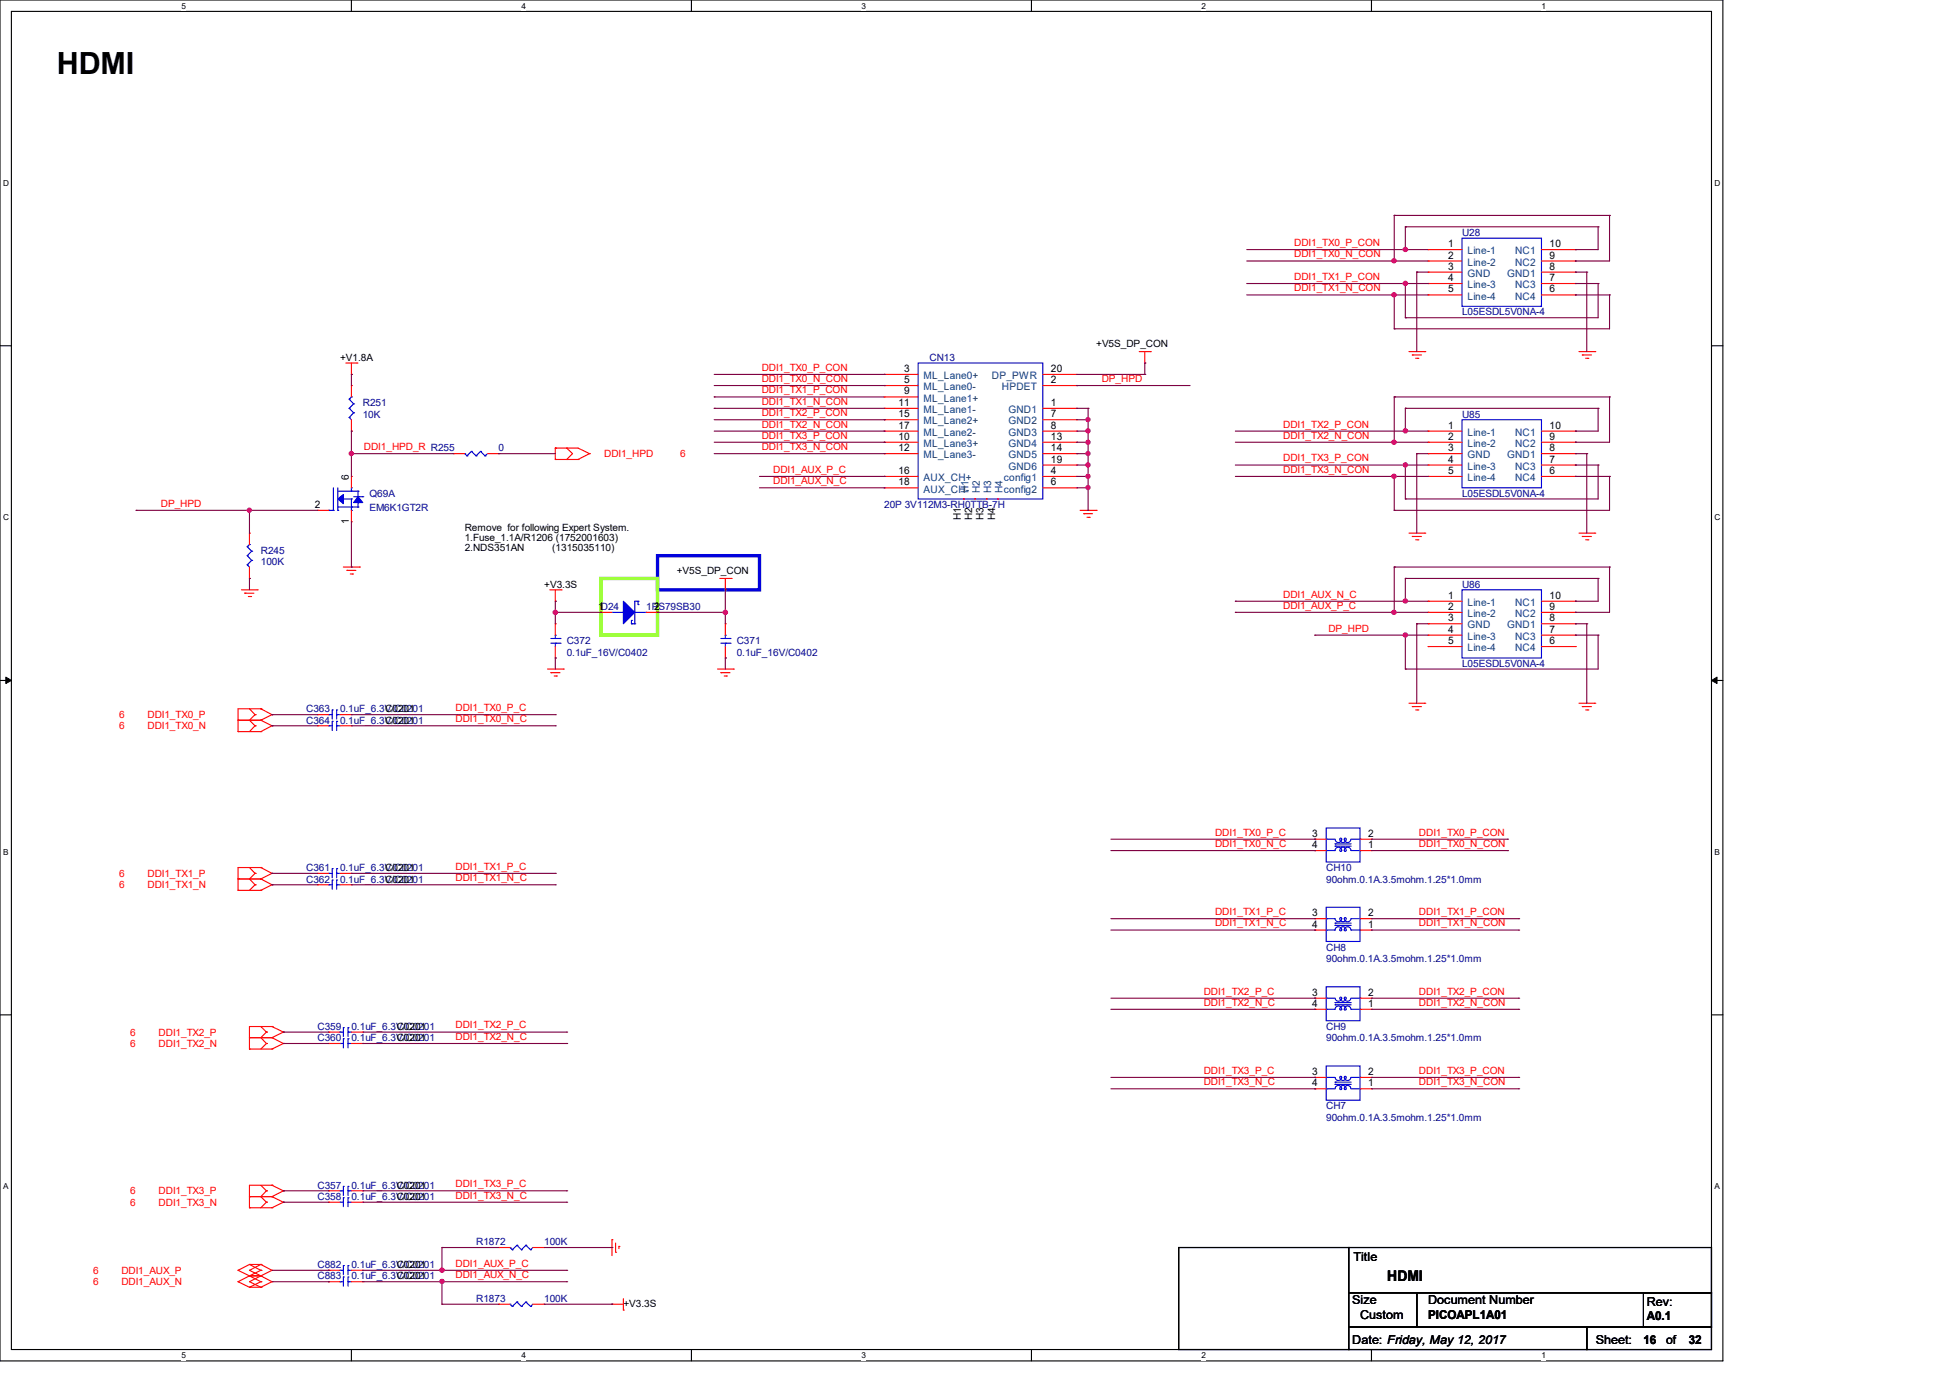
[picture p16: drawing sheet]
<svg xmlns="http://www.w3.org/2000/svg" width="297mm" height="210mm" viewBox="0 0 297 210" stroke-linecap="round" stroke-linejoin="round" font-family="sans-serif">
<defs><g id="words">
<text font-size="4.7" x="8.6" y="11.2">HDMI</text>
<text font-size="2.2" x="211.4" y="195">HDMI</text>
<g font-size="1.9">
<text x="206.2" y="192">Title</text>
<text x="206.1" y="198.6">Size</text>
<text x="207.3" y="200.8">Custom</text>
<text x="217.6" y="200.8">PICOAPL1A01</text>
<text x="217.6" y="198.6">Document Number</text>
<text x="250.9" y="201">A0.1</text>
<text x="251" y="199">Rev:</text>
<text x="206.1" y="204.6">Date: Friday, May 12, 2017</text>
<text x="243.2" y="204.6">Sheet:</text>
<text x="250.4" y="204.6">16</text>
<text x="253.9" y="204.6">of</text>
<text x="257.3" y="204.6">32</text>
</g>
<g font-size="1.6">
<text x="220.7" y="37.6">1</text>
<text x="220.7" y="39.4">2</text>
<text x="220.7" y="41.1">3</text>
<text x="236.1" y="39.4">9</text>
<text x="236.1" y="37.6">10</text>
<text x="236.1" y="41.1">8</text>
<text x="220.7" y="42.8">4</text>
<text x="220.7" y="44.5">5</text>
<text x="236.1" y="42.8">7</text>
<text x="236.1" y="44.5">6</text>
<text x="137.8" y="56.6">3</text>
<text x="137.8" y="58.3">5</text>
<text x="160.1" y="58.3">2</text>
<text x="160.1" y="56.6">20</text>
<text x="136.9" y="63.5">15</text>
<text x="136.9" y="65.3">17</text>
<text x="136.9" y="61.8">11</text>
<text x="137.8" y="60.1">9</text>
<text x="160.1" y="61.8">1</text>
<text x="160.1" y="63.5">7</text>
<text x="160.1" y="65.3">8</text>
<text x="220.7" y="65.3">1</text>
<text x="236.1" y="65.3">10</text>
<text x="136.9" y="67">10</text>
<text x="136.9" y="68.7">12</text>
<text x="160.1" y="67">13</text>
<text x="160.1" y="68.7">14</text>
<text x="160.1" y="70.4">19</text>
<text x="220.7" y="67">2</text>
<text x="220.7" y="68.7">3</text>
<text x="220.7" y="70.4">4</text>
<text x="236.1" y="67">9</text>
<text x="236.1" y="70.4">7</text>
<text x="236.1" y="68.7">8</text>
<text x="48" y="77.3">2</text>
<text x="53.2" y="73.1" transform="rotate(-90 53.2 73.1)">6</text>
<text x="136.9" y="72.2">16</text>
<text x="136.9" y="73.9">18</text>
<text x="160.1" y="72.2">4</text>
<text x="160.1" y="73.9">6</text>
<text x="220.7" y="72.2">5</text>
<text x="236.1" y="72.2">6</text>
<text x="53.2" y="79.8" transform="rotate(-90 53.2 79.8)">1</text>
<text x="146.4" y="79.2" transform="rotate(-90 146.4 79.2)">H1</text>
<text x="148.2" y="79.2" transform="rotate(-90 148.2 79.2)">H2</text>
<text x="149.9" y="79.2" transform="rotate(-90 149.9 79.2)">H3</text>
<text x="151.6" y="79.2" transform="rotate(-90 151.6 79.2)">H4</text>
<text x="91.1" y="92.9">1D24</text>
<text x="99.7" y="92.9">2</text>
<text x="220.7" y="91.2">1</text>
<text x="220.7" y="92.9">2</text>
<text x="220.7" y="94.6">3</text>
<text x="236.1" y="92.9">9</text>
<text x="236.1" y="91.2">10</text>
<text x="236.1" y="94.6">8</text>
<text x="220.7" y="96.3">4</text>
<text x="220.7" y="98.1">5</text>
<text x="236.1" y="96.3">7</text>
<text x="236.1" y="98.1">6</text>
<text x="200" y="129.2">4</text>
<text x="200" y="127.4">3</text>
<text x="208.5" y="127.4">2</text>
<text x="208.5" y="129.2">1</text>
<text x="200" y="141.3">4</text>
<text x="200" y="139.5">3</text>
<text x="208.5" y="139.5">2</text>
<text x="208.5" y="141.3">1</text>
<text x="200" y="153.3">4</text>
<text x="200" y="151.6">3</text>
<text x="208.5" y="151.6">2</text>
<text x="208.5" y="153.3">1</text>
<text x="200" y="165.4">4</text>
<text x="200" y="163.7">3</text>
<text x="208.5" y="163.7">2</text>
<text x="208.5" y="165.4">1</text>
</g>
<g font-size="1.6" fill="#004080">
<text x="223.6" y="38.7">Line-1</text>
<text x="223.6" y="40.5">Line-2</text>
<text x="230.9" y="40.5">NC2</text>
<text x="230.9" y="38.7">NC1</text>
<text x="223.6" y="42.2">GND</text>
<text x="223.6" y="43.9">Line-3</text>
<text x="223.6" y="45.6">Line-4</text>
<text x="229.7" y="42.2">GND1</text>
<text x="230.9" y="43.9">NC3</text>
<text x="230.9" y="45.6">NC4</text>
<text x="140.8" y="57.7">ML_Lane0+</text>
<text x="140.8" y="59.4">ML_Lane0-</text>
<text x="151.2" y="57.7">DP_PWR</text>
<text x="152.7" y="59.4">HPDET</text>
<text x="140.8" y="64.6">ML_Lane2+</text>
<text x="140.8" y="61.2">ML_Lane1+</text>
<text x="140.8" y="62.9">ML_Lane1-</text>
<text x="153.7" y="62.9">GND1</text>
<text x="153.7" y="64.6">GND2</text>
<text x="140.8" y="66.4">ML_Lane2-</text>
<text x="140.8" y="68.1">ML_Lane3+</text>
<text x="140.8" y="69.8">ML_Lane3-</text>
<text x="153.7" y="66.4">GND3</text>
<text x="153.7" y="68.1">GND4</text>
<text x="153.7" y="69.8">GND5</text>
<text x="153.7" y="71.5">GND6</text>
<text x="223.6" y="66.4">Line-1</text>
<text x="223.6" y="68.1">Line-2</text>
<text x="223.6" y="69.8">GND</text>
<text x="223.6" y="71.5">Line-3</text>
<text x="229.7" y="69.8">GND1</text>
<text x="230.9" y="68.1">NC2</text>
<text x="230.9" y="71.5">NC3</text>
<text x="230.9" y="66.4">NC1</text>
<text x="140.8" y="73.3">AUX_CH+</text>
<text x="140.8" y="75">AUX_CH-</text>
<text x="147.6" y="75.1" transform="rotate(-90 147.6 75.1)">H1</text>
<text x="149.3" y="75.1" transform="rotate(-90 149.3 75.1)">H2</text>
<text x="151" y="75.1" transform="rotate(-90 151 75.1)">H3</text>
<text x="152.8" y="75.1" transform="rotate(-90 152.8 75.1)">H4</text>
<text x="153" y="73.3">config1</text>
<text x="153" y="75">config2</text>
<text x="223.6" y="73.3">Line-4</text>
<text x="230.9" y="73.3">NC4</text>
<text x="223.6" y="92.3">Line-1</text>
<text x="223.6" y="94">Line-2</text>
<text x="223.6" y="95.7">GND</text>
<text x="229.7" y="95.7">GND1</text>
<text x="230.9" y="94">NC2</text>
<text x="230.9" y="92.3">NC1</text>
<text x="223.6" y="97.4">Line-3</text>
<text x="223.6" y="99.2">Line-4</text>
<text x="230.9" y="97.4">NC3</text>
<text x="230.9" y="99.2">NC4</text>
</g>
<g font-size="1.5" fill="#000080">
<text x="222.8" y="35.9">U28</text>
<text x="222.8" y="48">L05ESDL5V0NA-4</text>
<text x="141.6" y="54.9">CN13</text>
<text x="55.3" y="61.8">R251</text>
<text x="55.3" y="63.6">10K</text>
<text x="222.8" y="63.6">U85</text>
<text x="76" y="68.7">0</text>
<text x="56.3" y="75.7">Q69A</text>
<text x="56.3" y="77.8">EM6K1GT2R</text>
<text x="134.7" y="77.4">20P 3V112M3-RH0TTB-7H</text>
<text x="222.8" y="75.7">L05ESDL5V0NA-4</text>
<text x="39.8" y="84.3">R245</text>
<text x="39.8" y="86">100K</text>
<text x="222.8" y="89.5">U86</text>
<text x="98.5" y="93">1PS79SB30</text>
<text x="86.4" y="98.1">C372</text>
<text x="86.4" y="99.9">0.1uF_16V/C0402</text>
<text x="112.3" y="98.1">C371</text>
<text x="112.3" y="99.9">0.1uF_16V/C0402</text>
<text x="222.8" y="101.6">L05ESDL5V0NA-4</text>
<text x="46.7" y="108.5">C363</text>
<text x="46.7" y="110.2">C364</text>
<text x="51.8" y="108.5">0.1uF_6.3V/C0201</text>
<text x="51.8" y="110.2">0.1uF_6.3V/C0201</text>
<text x="46.7" y="132.7">C361</text>
<text x="46.7" y="134.4">C362</text>
<text x="51.8" y="132.7">0.1uF_6.3V/C0201</text>
<text x="51.8" y="134.4">0.1uF_6.3V/C0201</text>
<text x="202.1" y="132.7">CH10</text>
<text x="202.1" y="134.4">90ohm.0.1A.3.5mohm.1.25*1.0mm</text>
<text x="202.1" y="144.8">CH8</text>
<text x="202.1" y="146.5">90ohm.0.1A.3.5mohm.1.25*1.0mm</text>
<text x="48.4" y="158.6">C360</text>
<text x="48.4" y="156.8">C359</text>
<text x="53.6" y="158.6">0.1uF_6.3V/C0201</text>
<text x="53.6" y="156.8">0.1uF_6.3V/C0201</text>
<text x="202.1" y="156.8">CH9</text>
<text x="202.1" y="158.6">90ohm.0.1A.3.5mohm.1.25*1.0mm</text>
<text x="202.1" y="169">CH7</text>
<text x="202.1" y="170.7">90ohm.0.1A.3.5mohm.1.25*1.0mm</text>
<text x="48.4" y="181">C357</text>
<text x="48.4" y="182.8">C358</text>
<text x="53.6" y="181">0.1uF_6.3V/C0201</text>
<text x="53.6" y="182.8">0.1uF_6.3V/C0201</text>
<text x="72.6" y="189.7">R1872</text>
<text x="82.9" y="189.7">100K</text>
<text x="48.4" y="193.1">C882</text>
<text x="48.4" y="194.9">C883</text>
<text x="53.6" y="193.1">0.1uF_6.3V/C0201</text>
<text x="53.6" y="194.9">0.1uF_6.3V/C0201</text>
<text x="72.6" y="198.3">R1873</text>
<text x="82.9" y="198.3">100K</text>
</g>
<g font-size="1.5" fill="#f00">
<text x="197.2" y="39.2">DDI1_TX0_N_CON</text>
<text x="197.2" y="37.5">DDI1_TX0_P_CON</text>
<text x="197.2" y="44.4">DDI1_TX1_N_CON</text>
<text x="197.2" y="42.6">DDI1_TX1_P_CON</text>
<text x="116.1" y="58.2">DDI1_TX0_N_CON</text>
<text x="116.1" y="56.5">DDI1_TX0_P_CON</text>
<text x="116.1" y="59.9">DDI1_TX1_P_CON</text>
<text x="167.9" y="58.2">DP_HPD</text>
<text x="116.1" y="61.6">DDI1_TX1_N_CON</text>
<text x="116.1" y="65.1">DDI1_TX2_N_CON</text>
<text x="116.1" y="63.4">DDI1_TX2_P_CON</text>
<text x="195.5" y="65.1">DDI1_TX2_P_CON</text>
<text x="55.5" y="68.5">DDI1_HPD_R R255</text>
<text x="92.1" y="69.6">DDI1_HPD</text>
<text x="103.6" y="69.6">6</text>
<text x="116.1" y="68.5">DDI1_TX3_N_CON</text>
<text x="116.1" y="66.8">DDI1_TX3_P_CON</text>
<text x="195.5" y="66.8">DDI1_TX2_N_CON</text>
<text x="195.5" y="70.3">DDI1_TX3_P_CON</text>
<text x="24.5" y="77.2">DP_HPD</text>
<text x="117.8" y="72">DDI1_AUX_P_C</text>
<text x="117.8" y="73.7">DDI1_AUX_N_C</text>
<text x="195.5" y="72">DDI1_TX3_N_CON</text>
<text x="195.5" y="92.7">DDI1_AUX_P_C</text>
<text x="195.5" y="91">DDI1_AUX_N_C</text>
<text x="202.4" y="96.2">DP_HPD</text>
<text x="18.2" y="111.1">6</text>
<text x="18.2" y="109.3">6</text>
<text x="22.5" y="111.1">DDI1_TX0_N</text>
<text x="22.5" y="109.3">DDI1_TX0_P</text>
<text x="69.4" y="110">DDI1_TX0_N_C</text>
<text x="69.4" y="108.3">DDI1_TX0_P_C</text>
<text x="185.2" y="129">DDI1_TX0_N_C</text>
<text x="185.2" y="127.3">DDI1_TX0_P_C</text>
<text x="216.2" y="129">DDI1_TX0_N_CON</text>
<text x="216.2" y="127.3">DDI1_TX0_P_CON</text>
<text x="18.2" y="135.3">6</text>
<text x="18.2" y="133.5">6</text>
<text x="22.5" y="135.3">DDI1_TX1_N</text>
<text x="22.5" y="133.5">DDI1_TX1_P</text>
<text x="69.4" y="134.2">DDI1_TX1_N_C</text>
<text x="69.4" y="132.5">DDI1_TX1_P_C</text>
<text x="185.2" y="141.1">DDI1_TX1_N_C</text>
<text x="185.2" y="139.4">DDI1_TX1_P_C</text>
<text x="216.2" y="141.1">DDI1_TX1_N_CON</text>
<text x="216.2" y="139.4">DDI1_TX1_P_CON</text>
<text x="183.4" y="153.2">DDI1_TX2_N_C</text>
<text x="183.4" y="151.5">DDI1_TX2_P_C</text>
<text x="216.2" y="153.2">DDI1_TX2_N_CON</text>
<text x="216.2" y="151.5">DDI1_TX2_P_CON</text>
<text x="19.9" y="159.4">6</text>
<text x="19.9" y="157.7">6</text>
<text x="24.2" y="159.4">DDI1_TX2_N</text>
<text x="24.2" y="157.7">DDI1_TX2_P</text>
<text x="69.4" y="158.4">DDI1_TX2_N_C</text>
<text x="69.4" y="156.6">DDI1_TX2_P_C</text>
<text x="183.4" y="165.3">DDI1_TX3_N_C</text>
<text x="183.4" y="163.5">DDI1_TX3_P_C</text>
<text x="216.2" y="165.3">DDI1_TX3_N_CON</text>
<text x="216.2" y="163.5">DDI1_TX3_P_CON</text>
<text x="19.9" y="183.6">6</text>
<text x="19.9" y="181.9">6</text>
<text x="24.2" y="183.6">DDI1_TX3_N</text>
<text x="24.2" y="181.9">DDI1_TX3_P</text>
<text x="69.4" y="182.5">DDI1_TX3_N_C</text>
<text x="69.4" y="180.8">DDI1_TX3_P_C</text>
<text x="14.2" y="194">6</text>
<text x="14.2" y="195.7">6</text>
<text x="18.5" y="194">DDI1_AUX_P</text>
<text x="18.5" y="195.7">DDI1_AUX_N</text>
<text x="69.4" y="192.9">DDI1_AUX_P_C</text>
<text x="69.4" y="194.6">DDI1_AUX_N_C</text>
</g>
<g font-size="1.5">
<text x="167" y="52.9">+V5S_DP_CON</text>
<text x="51.8" y="54.9">+V1.8A</text>
<text x="70.8" y="80.9">Remove for following Expert System.</text>
<text x="70.8" y="82.4">1.Fuse_1.1A/R1206 (1752001603)</text>
<text x="70.8" y="84">2.NDS351AN</text>
<text x="84.2" y="84">(1315035110)</text>
<text x="82.9" y="89.5">+V3.3S</text>
<text x="103.1" y="87.4">+V5S_DP_CON</text>
<text x="58.7" y="108.5">C0201</text>
<text x="58.7" y="110.2">C0201</text>
<text x="58.7" y="132.7">C0201</text>
<text x="58.7" y="134.4">C0201</text>
<text x="60.5" y="158.6">C0201</text>
<text x="60.5" y="156.8">C0201</text>
<text x="60.5" y="181">C0201</text>
<text x="60.5" y="182.8">C0201</text>
<text x="60.5" y="193.1">C0201</text>
<text x="60.5" y="194.9">C0201</text>
<text x="95" y="199">+V3.3S</text>
</g>
<g font-size="1.3">
<text x="27.6" y="1.4">5</text>
<text x="79.5" y="1.4">4</text>
<text x="131.3" y="1.4">3</text>
<text x="183.1" y="1.4">2</text>
<text x="234.9" y="1.4">1</text>
<text x=".5" y="28.3">D</text>
<text x="261.3" y="28.3">D</text>
<text x=".5" y="79.2">C</text>
<text x="261.3" y="79.2">C</text>
<text x=".5" y="130.2">B</text>
<text x="261.3" y="130.2">B</text>
<text x=".5" y="181.1">A</text>
<text x="261.3" y="181.1">A</text>
<text x="27.6" y="206.9">5</text>
<text x="79.5" y="206.9">4</text>
<text x="131.3" y="206.9">3</text>
<text x="183.1" y="206.9">2</text>
<text x="234.9" y="206.9">1</text>
</g>
</g></defs>
<path d="M0 0h262.6v207.3h-262.6zM1.7 1.7h259.1v203.8h-259.1z" fill="none" stroke="#000" stroke-width=".17"/>
<g fill="#fff">
<path d="M27.6 .2h.7v1.4h-.7z"/>
<path d="M27.6 205.7h.7v1.4h-.7z"/>
</g>
<path d="M53.6 0v1.7M53.6 205.5v1.8" fill="none" stroke="#000" stroke-width=".17"/>
<g fill="#fff">
<path d="M79.5 .2h.6v1.4h-.6z"/>
<path d="M79.5 205.7h.6v1.4h-.6z"/>
</g>
<path d="M105.4 0v1.7M105.4 205.5v1.8" fill="none" stroke="#000" stroke-width=".17"/>
<g fill="#fff">
<path d="M131.3 .2h.7v1.4h-.7z"/>
<path d="M131.3 205.7h.7v1.4h-.7z"/>
</g>
<path d="M157.2 0v1.7M157.2 205.5v1.8" fill="none" stroke="#000" stroke-width=".17"/>
<g fill="#fff">
<path d="M183.1 .2h.7v1.4h-.7z"/>
<path d="M183.1 205.7h.7v1.4h-.7z"/>
</g>
<path d="M209 0v1.7M209 205.5v1.8" fill="none" stroke="#000" stroke-width=".17"/>
<g fill="#fff">
<path d="M234.9 .2h.7v1.4h-.7z"/>
<path d="M234.9 205.7h.7v1.4h-.7z"/>
<path d="M.5 27.2h.9v1.4h-.9z"/>
<path d="M261.3 27.2h.9v1.4h-.9z"/>
<path d="M.5 78.1h.9v1.4h-.9z"/>
<path d="M261.3 78.1h.9v1.4h-.9z"/>
</g>
<path d="M0 52.7h1.7M260.8 52.7h1.8" fill="none" stroke="#000" stroke-width=".17"/>
<g fill="#fff">
<path d="M.5 129.1h.8v1.4h-.8z"/>
<path d="M261.3 129.1h.8v1.4h-.8z"/>
</g>
<path d="M0 103.6h1.7M260.8 103.6h1.8" fill="none" stroke="#000" stroke-width=".17"/>
<path d="M.9 103.1l.8 .5-.8 .5zM260.8 103.6l.9-.5v1z" fill="#000" stroke="#000" stroke-width=".15"/>
<g fill="#fff">
<path d="M.5 180h.8v1.4h-.8z"/>
<path d="M261.3 180h.8v1.4h-.8z"/>
</g>
<path d="M0 154.6h1.7M260.8 154.6h1.8M179.6 190h25.9v15.5h-25.9zM205.5 196.9h10.4v5.2h-10.4zM205.5 190h55.3v6.9h-55.3zM215.9 196.9h44.9v5.2h-44.9zM250.4 196.9h10.4v5.2h-10.4zM205.5 202.1h36.3v3.4h-36.3zM241.8 202.1h19v3.4h-19z" fill="none" stroke="#000" stroke-width=".17"/>
<path d="M100.2 84.6h15.5v5.2h-15.5z" fill="none" stroke="#00f" stroke-width=".51"/>
<path d="M91.6 88.1h8.6v8.6h-8.6z" fill="none" stroke="#80ff00" stroke-width=".51"/>
<g fill="none" stroke="#f00" stroke-width=".17">
<path d="M217.6 38h.1M217.6 39.8h.1M217.6 38h5.2M217.6 39.8h5.2M234.9 38h5.2M234.9 39.8h5.2M240.1 39.8h.1M240.1 38h.1M52.7 55.3h1.7M53.6 57h.1M53.6 58.7h.1M53.6 55.3v1.7"/>
<path d="M53.6 58.7v1.8M54.4 55.3h.1M134.7 57h.1M134.7 58.7h.1M134.7 57h5.2M134.7 58.7h5.2M158.9 57h5.2M158.9 58.7h5.2M164.1 58.7h.1M164.1 57h.1M173.6 53.6h1.7M174.5 55.3h.1"/>
<path d="M174.5 53.6v1.7M175.3 53.6h.1M214.7 53.6h2.4M215.2 54.1h.1M215.2 54.1h1.4M215.7 54.6h.4M216.1 54.6h.1M217.1 53.6h.1M217.6 41.4h.1M217.6 43.2h.1M217.6 44.9h.1M217.6 41.4h5.2"/>
<path d="M217.6 43.2h5.2M217.6 44.9h5.2M234.9 41.4h5.2M234.9 43.2h5.2M234.9 44.9h5.2M240.1 43.2h.1M240.1 44.9h.1M240.1 41.4h.1M240.6 53.6h2.4M241.1 54.1h.1M241.1 54.1h1.4M241.6 54.6h.4"/>
<path d="M242 54.6h.1M243 53.6h.1M48.4 77.7h.1M48.4 77.7h1.7M53.6 72.6h.1M53.6 79.5h.1M53.6 65.7h.1M53.6 63.9v1.8M53.6 72.6v1.7M53.6 77.7v1.8M69.1 69.1h.1M69.1 69.1h1.7"/>
<path d="M74.3 69.1h1.7M76 69.1h.1M84.6 68.2h.1M84.6 70h.1M84.6 68.2v1.8M84.6 68.2h3.5l1.7 .9M84.6 70h3.5M86.4 68.2h.1M86.4 70h.1M86.4 68.2l.8 .9-.8 .9M88.1 70h.1M89.8 69.1h.1"/>
<path d="M89.8 69.1l-1.7 .9M134.7 63.9h.1M134.7 65.7h.1M134.7 72.6h.1M134.7 74.3h.1M134.7 60.5h.1M134.7 62.2h.1M134.7 67.4h.1M134.7 69.1h.1M134.7 65.7h5.2M134.7 67.4h5.2M134.7 69.1h5.2"/>
<path d="M134.7 72.6h5.2M134.7 63.9h5.2M134.7 74.3h5.2M134.7 60.5h5.2M134.7 62.2h5.2M146.8 76h.1M148.5 76h.1M150.3 76h.1M152 76h.1M158.9 65.7h5.2M158.9 67.4h5.2M158.9 69.1h5.2"/>
<path d="M158.9 70.8h5.2M158.9 72.6h5.2M158.9 63.9h5.2M158.9 74.3h5.2M158.9 62.2h5.2M164.1 62.2h.1M164.1 63.9h.1M164.1 65.7h.1M164.1 67.4h.1M164.1 69.1h.1M164.1 70.8h.1M164.1 72.6h.1"/>
<path d="M164.1 74.3h.1M164.6 77.7h2.4M165.1 78.2h.1M165.1 78.2h1.4M165.7 78.8h.3M166 78.8h.1M167 77.7h.1M217.6 65.7h.1M217.6 67.4h.1M217.6 69.1h.1M217.6 70.8h.1M217.6 72.6h.1"/>
<path d="M217.6 65.7h5.2M217.6 67.4h5.2M217.6 69.1h5.2M217.6 70.8h5.2M217.6 72.6h5.2M234.9 65.7h5.2M234.9 67.4h5.2M234.9 69.1h5.2M234.9 70.8h5.2M234.9 72.6h5.2M240.1 67.4h.1M240.1 70.8h.1"/>
<path d="M240.1 72.6h.1M240.1 65.7h.1M240.1 69.1h.1M36.8 89.8h2.4M37.3 90.3h.1M37.3 90.3h1.4M37.8 90.8h.4M38 88.1h.1M38 81.2h.1M38 81.2v1.7M38 86.4v1.7M38.2 90.8h.1"/>
<path d="M39.2 89.8h.1M52.3 86.4h2.5M52.9 86.9h.1M52.9 86.9h1.3M53.4 87.4h.3M53.7 87.4h.1M54.8 86.4h.1M83.8 89.8h1.7M84.6 91.6h.1M84.6 95h.1M84.6 89.8v1.8M84.6 95v1.7"/>
<path d="M84.6 98.5v1.7M85.5 89.8h.1M91.6 93.3h.1M91.6 93.3h1.7M98.5 93.3h1.7M100.2 93.3h.1M109.7 88.1h1.7M110.5 89.8h.1M110.5 95h.1M110.5 88.1v1.7M110.5 95v1.7M110.5 98.5v1.7"/>
<path d="M111.4 88.1h.1M214.7 81.2h2.4M215.2 81.7h.1M215.2 81.7h1.4M215.7 82.2h.4M216.1 82.2h.1M217.1 81.2h.1M217.6 91.6h.1M217.6 93.3h.1M217.6 95h.1M217.6 96.7h.1M217.6 98.5h.1"/>
<path d="M217.6 91.6h5.2M217.6 93.3h5.2M217.6 95h5.2M217.6 96.7h5.2M217.6 98.5h5.2M234.9 91.6h5.2M234.9 93.3h5.2M234.9 95h5.2M234.9 96.7h5.2M234.9 98.5h5.2M240.1 93.3h.1M240.1 96.7h.1"/>
<path d="M240.1 98.5h.1M240.1 91.6h.1M240.1 95h.1M240.6 81.2h2.4M241.1 81.7h.1M241.1 81.7h1.4M241.6 82.2h.4M242 82.2h.1M243 81.2h.1M36.3 111.4h.1M36.3 109.7h.1M36.3 109.7h3.5"/>
<path d="M36.3 111.4h3.5M38 107.9l.9 .9M38.9 110.5h.1M38.9 108.8h.1M38.9 110.5l-.9 .9M38.9 108.8l-.9 .9 .9 .8M39.8 109.7h.1M39.8 111.4h.1M39.8 107.9h.1M39.8 109.7l1.6 .8M39.8 107.9h-3.5v3.5M39.8 107.9l1.6 .9"/>
<path d="M41.4 110.5h.1M41.4 108.8h.1M41.4 110.5l-1.6 .9M41.4 108.8l-1.6 .9M48.4 108.8h.1M48.4 110.5h.1M48.4 108.8h1.7M48.4 110.5h1.7M51.8 108.8h1.8M51.8 110.5h1.8M53.6 108.8h.1M53.6 110.5h.1"/>
<path d="M83.4 101.9h2.5M83.9 102.4h.1M83.9 102.4h1.4M84.5 103h.3M84.6 100.2h.1M84.8 103h.1M85.9 101.9h.1M109.3 101.9h2.5M109.9 102.4h.1M109.9 102.4h1.4M110.4 103h.3M110.5 100.2h.1"/>
<path d="M110.7 103h.1M111.8 101.9h.1M214.7 107.1h2.4M215.2 107.6h.1M215.2 107.6h1.4M215.7 108.1h.4M216.1 108.1h.1M217.1 107.1h.1M240.6 107.1h2.4M241.1 107.6h.1M241.1 107.6h1.4M241.6 108.1h.4"/>
<path d="M242 108.1h.1M243 107.1h.1M36.3 135.6h.1M36.3 133.9h.1M36.3 133.9h3.5M36.3 135.6h3.5M38 132.1l.9 .9M38.9 134.7h.1M38.9 133h.1M38.9 134.7l-.9 .9M38.9 133l-.9 .9 .9 .8M39.8 133.9h.1"/>
<path d="M39.8 135.6h.1M39.8 132.1h.1M39.8 132.1h-3.5v3.5M39.8 133.9l1.6 .8M39.8 132.1l1.6 .9M41.4 134.7h.1M41.4 133h.1M41.4 134.7l-1.6 .9M41.4 133l-1.6 .9M48.4 133h.1M48.4 134.7h.1M48.4 133h1.7"/>
<path d="M48.4 134.7h1.7M51.8 133h1.8M51.8 134.7h1.8M53.6 133h.1M53.6 134.7h.1M200.4 139.9h.1M200.4 129.5h.1M200.4 127.8h.1M200.4 139.9h1.7M200.4 127.8h1.7M200.4 129.5h1.7M207.3 139.9h1.7"/>
<path d="M207.3 127.8h1.7M207.3 129.5h1.7M209 139.9h.1M209 127.8h.1M209 129.5h.1M38 159.8h.1M38 158h.1M38 158h3.4M38 159.8h3.4M39.8 156.3l.8 .9M40.6 158.9h.1M40.6 157.2h.1"/>
<path d="M40.6 158.9l-.8 .9M40.6 157.2l-.8 .8 .8 .9M41.4 158h.1M41.4 159.8h.1M41.4 156.3h.1M41.4 156.3h-3.4v3.5M41.4 158l1.8 .9M41.4 156.3l1.8 .9M43.2 158.9h.1M43.2 157.2h.1M43.2 158.9l-1.8 .9M43.2 157.2l-1.8 .8"/>
<path d="M50.1 158.9h.1M50.1 157.2h.1M50.1 158.9h1.7M50.1 157.2h1.7M53.6 158.9h1.7M53.6 157.2h1.7M55.3 158.9h.1M55.3 157.2h.1M200.4 141.6h.1M200.4 153.7h.1M200.4 152h.1M200.4 141.6h1.7"/>
<path d="M200.4 152h1.7M200.4 153.7h1.7M207.3 141.6h1.7M207.3 152h1.7M207.3 153.7h1.7M209 141.6h.1M209 152h.1M209 153.7h.1M200.4 165.8h.1M200.4 164.1h.1M200.4 164.1h1.7M200.4 165.8h1.7"/>
<path d="M207.3 164.1h1.7M207.3 165.8h1.7M209 164.1h.1M209 165.8h.1M36.3 193.5h.1M36.3 195.2h.1M36.3 193.5l1.7 .8M36.3 195.2l1.7 .8M38 183.9h.1M38 182.2h.1M38 192.6h.1M38 194.3h.1"/>
<path d="M38 196h.1M38 182.2h3.4M38 183.9h3.4M38 192.6h1.8M38 192.6l-1.7 .9M38 194.3h1.8M38 192.6l1.8 .9M38 194.3l-1.7 .9M38 196h1.8M38 194.3l1.8 .9M39.8 194.3h.1M39.8 192.6h.1"/>
<path d="M39.8 193.5h.1M39.8 196h.1M39.8 195.2h.1M39.8 180.5l.8 .9M39.8 192.6l1.6 .9M39.8 192.6l-1.8 .9 1.8 .8M39.8 193.5l-1.8 .8M39.8 194.3l1.6 .9M39.8 194.3l-1.8 .9 1.8 .8M39.8 195.2l-1.8 .8M40.6 183.1h.1M40.6 181.4h.1"/>
<path d="M40.6 183.1l-.8 .8M40.6 181.4l-.8 .8 .8 .9M41.4 182.2h.1M41.4 183.9h.1M41.4 180.5h.1M41.4 193.5h.1M41.4 195.2h.1M41.4 182.2l1.8 .9M41.4 180.5h-3.4v3.4M41.4 180.5l1.8 .9M41.4 193.5l-1.6 .8M41.4 195.2l-1.6 .8"/>
<path d="M43.2 183.1h.1M43.2 181.4h.1M43.2 183.1l-1.8 .8M43.2 181.4l-1.8 .8M50.1 181.4h.1M50.1 183.1h.1M50.1 193.5h.1M50.1 195.2h.1M50.1 181.4h1.7M50.1 183.1h1.7M50.1 193.5h1.7M50.1 195.2h1.7"/>
<path d="M53.6 181.4h1.7M53.6 183.1h1.7M53.6 193.5h1.7M53.6 195.2h1.7M55.3 181.4h.1M55.3 183.1h.1M55.3 193.5h.1M55.3 195.2h.1M76 198.6h.1M76 190h.1M76 198.6h1.7M76 190h1.7"/>
<path d="M81.2 198.6h1.7M81.2 190h1.7M82.9 198.6h.1M82.9 190h.1M93.3 188.8h.1M93.3 198.6h.1M93.3 188.8v2.4M93.3 198.6h1.7M93.8 190.7h.1M93.8 189.3v1.4M94.3 189.8h.1M94.3 189.8v.4"/>
<path d="M95 199.5h.1M95 197.8v1.7"/>
</g>
<g fill="none" stroke="#00f" stroke-width=".17">
<path d="M222.8 36.3h12.1v10.4h-12.1zM139.9 55.3h19v20.7h-19zM50.1 77.7h.1M50.1 77.7h.7M50.8 77.7h.1M50.8 74.3v3.4M51.5 77.7h.1M51.5 74.3v3.4M51.5 74.8h3.1M51.5 77.2h3.1M52.3 76h1.3M53.2 60.8h.1"/>
<path d="M53.2 63.6h.1M53.2 62.2h.1M53.2 60.8l.7 .7M53.2 63.6l.4 .3M53.2 62.2l.7 .7M53.6 74.8h.1M53.6 77.2h.1M53.6 76h.1M53.6 77.7h.1M53.6 74.3h.1M53.6 60.5h.1M53.6 74.3v.5"/>
<path d="M53.6 76v1.7M53.6 60.5l-.4 .3M53.9 62.9h.1M53.9 61.5h.1M53.9 75.6h1.4M53.9 62.9l-.7 .7M53.9 61.5l-.7 .7M54.6 77.2h.1M54.6 76.5h.1M54.6 74.8h.1M54.6 75.6h.1M54.6 74.8v.8"/>
<path d="M54.6 76.5v.7M55.3 75.6h.1M70.8 69.1h.1M70.8 69.1l.4 .3M71.2 69.4h.1M71.8 68.7h.1M71.8 68.7l-.6 .7M71.8 68.7l.8 .7M72.6 69.4h.1M73.2 68.7h.1M73.2 68.7l.7 .7M73.2 68.7l-.6 .7"/>
<path d="M73.9 69.4h.1M74.3 69.1l-.4 .3M222.8 63.9h12.1v10.4h-12.1zM37.7 83.3h.1M37.7 86h.1M37.7 84.6h.1M37.7 83.3l.7 .6M37.7 86l.3 .4M37.7 84.6l.7 .7M38 82.9h.1M38 82.9l-.3 .4M38.4 85.3h.1"/>
<path d="M38.4 83.9h.1M38.4 85.3l-.7 .7M38.4 83.9l-.7 .7M83.9 97.2h1.4M83.9 98h1.4M84.6 96.7h.1M84.6 98h.1M84.6 96.7v.5M84.6 98v.5M85.3 97.2h.1M85.3 98h.1M93.3 93.3h1.7"/>
<path d="M95 93.3h.1M96.2 95h.1M96.2 94.5h.1M96.2 95h.5M96.2 94.5v.5M96.7 95h.1M96.7 93.3h1.8M97.2 92.1h.1M97.2 91.6h.1M97.2 91.6v.5M97.2 91.6h-.5v3.4M98.5 93.3h.1"/>
<path d="M109.9 97.2h1.4M109.9 98h1.4M110.5 96.7h.1M110.5 98h.1M110.5 96.7v.5M110.5 98v.5M111.3 97.2h.1M111.3 98h.1M222.8 89.8h12.1v10.4h-12.1zM50.1 108.8h.1M50.1 110.5h.1M50.1 108.8h.5"/>
<path d="M50.1 110.5h.5M50.6 108.1h.1M50.6 109.9h.1M50.6 108.1v1.4M50.6 109.9v1.4M51.3 108.1h.1M51.3 108.8h.1M51.3 109.9h.1M51.3 110.5h.1M51.3 108.1v1.4M51.3 109.9v1.4M51.3 108.8h.5"/>
<path d="M51.3 110.5h.5M50.1 133h.1M50.1 134.7h.1M50.1 133h.5M50.1 134.7h.5M50.6 132.3h.1M50.6 134h.1M50.6 132.3v1.4M50.6 134v1.4M51.3 132.3h.1M51.3 133h.1M51.3 134h.1"/>
<path d="M51.3 134.7h.1M51.3 133h.5M51.3 132.3v1.4M51.3 134v1.4M51.3 134.7h.5M202.1 138.2h5.2v5.2h-5.2zM202.1 126.1h5.2v5.2h-5.2zM202.1 139.9h.1M202.1 127.8h.1M202.1 129.5h.1M203.5 128.5h.1M203.5 128.9h.1"/>
<path d="M203.5 128.5h2.4M203.5 128.9h2.4M204.5 127.8l-.1-.1h-.2a.48 .48 0 0 0 .4 .6 .48 .48 0 0 0 .5-.5M204.5 127.8a.51 .51 0 0 1-.5 .5 .51 .51 0 0 1-.5-.5h-1.4M205.1 127.8v-.1h-.2a.5 .5 0 0 0 .4 .6 .5 .5 0 0 0 .6-.5M205.9 129.5a.49 .49 0 0 0-.6-.5 .49 .49 0 0 0-.4 .6h.2a.46 .46 0 0 0-.4-.6 .46 .46 0 0 0-.5 .6h.2a.49 .49 0 0 0-.4-.6 .49 .49 0 0 0-.5 .5h-1.4M205.9 139.9a.49 .49 0 0 1-.6 .5 .49 .49 0 0 1-.4-.6h.2a.46 .46 0 0 1-.4 .6 .46 .46 0 0 1-.5-.6h.2a.5 .5 0 0 1-.4 .6 .5 .5 0 0 1-.5-.5h-1.4M205.9 139.9h1.4M205.9 129.5h1.4M205.9 127.8h1.4M207.3 139.9h.1M207.3 129.5h.1"/>
<path d="M207.3 127.8h.1M51.8 158.9h.1M51.8 157.2h.1M51.8 158.9h.5M51.8 157.2h.5M52.3 158.2h.1M52.3 156.5h.1M52.3 156.5v1.4M52.3 158.2v1.4M53 158.2h.1M53 158.9h.1M53 156.5h.1"/>
<path d="M53 157.2h.1M53 158.9h.6M53 156.5v1.4M53 158.2v1.4M53 157.2h.6M202.1 150.3h5.2v5.1h-5.2zM202.1 141.6h.1M202.1 153.7h1.4a.49 .49 0 0 1 .5-.5 .49 .49 0 0 1 .4 .6h-.2a.46 .46 0 0 1 .5-.6 .46 .46 0 0 1 .4 .6l-.2-.1a.51 .51 0 0 1 .5-.5 .51 .51 0 0 1 .5 .5M202.1 152h.1M202.1 153.7h.1M203.5 140.6h.1M203.5 140.9h.1"/>
<path d="M203.5 152.7h.1M203.5 153h.1M203.5 140.6h2.4M203.5 140.9h2.4M203.5 152.7h2.4M203.5 153h2.4M205.9 152a.49 .49 0 0 1-.6 .5 .49 .49 0 0 1-.4-.6h.2a.46 .46 0 0 1-.4 .6 .46 .46 0 0 1-.5-.6h.2a.49 .49 0 0 1-.4 .6 .49 .49 0 0 1-.5-.5h-1.4M205.9 141.6a.49 .49 0 0 0-.6-.5 .49 .49 0 0 0-.4 .6h.2a.46 .46 0 0 0-.4-.6 .46 .46 0 0 0-.5 .6h.2a.49 .49 0 0 0-.4-.6 .49 .49 0 0 0-.5 .5h-1.4M205.9 141.6h1.4M205.9 153.7h1.4M205.9 152h1.4M207.3 141.6h.1"/>
<path d="M207.3 153.7h.1M207.3 152h.1M202.1 162.3h5.2v5.3h-5.2zM202.1 164.1h.1M202.1 165.8h.1M203.5 164.8h.1M203.5 165.1h.1M203.5 164.8h2.4M203.5 165.1h2.4M205.9 165.8a.49 .49 0 0 0-.6-.5 .49 .49 0 0 0-.4 .6h.2a.46 .46 0 0 0-.4-.6 .46 .46 0 0 0-.5 .6h.2a.49 .49 0 0 0-.4-.6 .49 .49 0 0 0-.5 .5h-1.4M205.9 164.1a.49 .49 0 0 1-.6 .5 .49 .49 0 0 1-.4-.6h.2a.46 .46 0 0 1-.4 .5 .46 .46 0 0 1-.5-.5h.2a.5 .5 0 0 1-.4 .6 .5 .5 0 0 1-.5-.5h-1.4M205.9 165.8h1.4"/>
<path d="M205.9 164.1h1.4M207.3 165.8h.1M207.3 164.1h.1M51.8 181.4h.1M51.8 183.1h.1M51.8 193.5h.1M51.8 195.2h.1M51.8 181.4h.5M51.8 183.1h.5M51.8 193.5h.5M51.8 195.2h.5M52.3 180.7h.1"/>
<path d="M52.3 182.4h.1M52.3 192.7h.1M52.3 194.5h.1M52.3 180.7v1.4M52.3 182.4v1.4M52.3 192.7v1.4M52.3 194.5v1.4M53 180.7h.1M53 181.4h.1M53 182.4h.1M53 183.1h.1M53 192.7h.1"/>
<path d="M53 193.5h.1M53 194.5h.1M53 195.2h.1M53 180.7v1.4M53 182.4v1.4M53 192.7v1.4M53 194.5v1.4M53 181.4h.6M53 183.1h.6M53 193.5h.6M53 195.2h.6M77.7 198.6h.1"/>
<path d="M77.7 190h.1M77.7 198.6l.4 .4M77.7 190l.4 .3M78.1 199h.1M78.1 190.3h.1M78.8 198.3h.1M78.8 189.7h.1M78.8 198.3l-.7 .7M78.8 198.3l.7 .7M78.8 189.7l-.7 .6M78.8 189.7l.7 .6M79.5 199h.1"/>
<path d="M79.5 190.3h.1M80.1 198.3h.1M80.1 189.7h.1M80.1 198.3l.8 .7M80.1 198.3l-.6 .7M80.1 189.7l.8 .6M80.1 189.7l-.6 .6M80.9 199h.1M80.9 190.3h.1M81.2 198.6l-.3 .4M81.2 190l-.3 .3"/>
</g>
<g fill="#00f" stroke="#00f" stroke-width=".17">
<path d="M95 91.6l1.7 1.7-1.7 1.7z"/>
<path d="M51.5 76l.8-.7v1.4z" fill-rule="evenodd"/>
<path d="M54.6 75.6l.7 .9h-1.4z" fill-rule="evenodd"/>
</g>
<g fill="none" stroke="#800040" stroke-width=".17">
<path d="M190 39.8h27.6M190 38h27.6M212.5 39.8h.1M212.5 32.8h.1M212.5 32.8v7M212.5 32.8h32.8M214.2 38h.1M214.2 34.5h.1M214.2 34.5v3.5M214.2 34.5h29.3M240.1 38h.1M240.1 39.8h.1"/>
<path d="M243.5 34.5h.1M243.5 34.5v3.5h-3.4M245.3 32.8h.1M245.3 32.8v7h-5.2M53.6 57h.1M53.6 57v1.7M108.8 58.7h25.9M108.8 57h25.9M134.7 58.7h.1M134.7 57h.1M164.1 58.7h.1M164.1 58.7h17.3"/>
<path d="M164.1 57h10.4M174.5 57h.1M174.5 55.3h.1M174.5 55.3v1.7M190 44.9h27.6M190 43.2h27.6M212.5 44.9h.1M212.5 50.1h.1M212.5 44.9v5.2M214.2 43.2h.1M214.2 48.4h.1M214.2 43.2v5.2"/>
<path d="M215.9 41.4h.1M215.9 41.4v12.2M215.9 41.4h1.7M240.1 43.2h.1M240.1 44.9h.1M240.1 41.4h.1M240.1 44.9h5.2M240.1 43.2h3.4M240.1 41.4h1.7M241.8 41.4h.1M241.8 41.4v12.2M243.5 43.2h.1"/>
<path d="M243.5 43.2v5.2h-29.3M245.3 44.9h.1M245.3 44.9v5.2h-32.8M20.7 77.7h.1M20.7 77.7h27.7M38 77.7h.1M38 77.7v3.5M53.6 69.1h.1M53.6 65.7h.1M53.6 65.7v6.9M53.6 79.5v6.9M53.6 69.1h15.5"/>
<path d="M76 69.1h.1M76 69.1h8.6M108.8 62.2h.1M108.8 60.5h.1M108.8 69.1h25.9M108.8 62.2h25.9M108.8 60.5h25.9M108.8 65.7h25.9M108.8 63.9h25.9M108.8 67.4h25.9M115.7 72.6h19M115.7 74.3h19"/>
<path d="M134.7 65.7h.1M134.7 63.9h.1M134.7 69.1h.1M134.7 67.4h.1M134.7 72.6h.1M134.7 74.3h.1M164.1 69.1h1.7M164.1 62.2h1.7M164.1 65.7h1.7M164.1 63.9h1.7M164.1 67.4h1.7M164.1 72.6h1.7"/>
<path d="M164.1 74.3h1.7M164.1 70.8h1.7M165.8 62.2h.1M165.8 63.9h.1M165.8 65.7h.1M165.8 67.4h.1M165.8 69.1h.1M165.8 70.8h.1M165.8 72.6h.1M165.8 74.3h.1M165.8 77.7h.1M165.8 62.2v15.5"/>
<path d="M188.3 65.7h29.3M188.3 67.4h29.3M188.3 72.6h29.3M188.3 70.8h29.3M212.5 67.4h.1M212.5 72.6h.1M212.5 60.5h.1M212.5 77.7h.1M212.5 60.5h32.8M212.5 60.5v6.9M212.5 72.6v5.1M214.2 65.7h.1"/>
<path d="M214.2 70.8h.1M214.2 62.2h.1M214.2 76h.1M214.2 62.2h29.3M214.2 62.2v3.5M214.2 70.8v5.2M215.9 69.1h.1M215.9 69.1h1.7M215.9 69.1v12.1M240.1 65.7h.1M240.1 67.4h.1M240.1 70.8h.1"/>
<path d="M240.1 72.6h.1M240.1 69.1h.1M240.1 69.1h1.7M240.1 72.6h5.2M240.1 70.8h3.4M241.8 69.1h.1M241.8 69.1v12.1M243.5 62.2h.1M243.5 70.8h.1M243.5 62.2v3.5h-3.4M243.5 70.8v5.2h-29.3M245.3 60.5h.1"/>
<path d="M245.3 72.6h.1M245.3 72.6v5.1h-32.8M245.3 60.5v6.9h-5.2M38 88.1h.1M38 88.1v1.7M53.6 86.4h.1M84.6 93.3h.1M84.6 91.6h.1M84.6 91.6v3.4M84.6 93.3h7M91.6 93.3h.1M100.2 93.3h.1"/>
<path d="M100.2 93.3h10.3M110.5 93.3h.1M110.5 89.8h.1M110.5 89.8v5.2M188.3 93.3h.1M188.3 91.6h.1M188.3 93.3h29.3M188.3 91.6h29.3M200.4 96.7h.1M200.4 96.7h17.2M212.5 93.3h.1M212.5 86.4h.1"/>
<path d="M212.5 86.4v6.9M212.5 86.4h32.8M214.2 91.6h.1M214.2 96.7h.1M214.2 88.1h.1M214.2 88.1v3.5M214.2 96.7v5.2M214.2 88.1h29.3M215.9 95h.1M215.9 95v12.1M215.9 95h1.7M240.1 91.6h.1"/>
<path d="M240.1 93.3h.1M240.1 96.7h.1M240.1 95h.1M240.1 96.7h3.4M240.1 95h1.7M241.8 95h.1M241.8 95v12.1M243.5 88.1h.1M243.5 96.7h.1M243.5 88.1v3.5h-3.4M243.5 96.7v5.2h-29.3M245.3 86.4h.1"/>
<path d="M245.3 86.4v6.9h-5.2M41.4 110.5h.1M41.4 108.8h.1M41.4 110.5h7M41.4 108.8h7M53.6 110.5h31M53.6 108.8h31M84.6 100.2h.1M84.6 110.5h.1M84.6 108.8h.1M84.6 100.2v1.7M110.5 100.2h.1"/>
<path d="M110.5 100.2v1.7M214.2 101.9h.1M41.4 133h.1M41.4 134.7h.1M41.4 134.7h7M41.4 133h7M53.6 134.7h31M53.6 133h31M84.6 134.7h.1M84.6 133h.1M169.3 129.5h31.1M169.3 127.8h31.1"/>
<path d="M169.3 139.9h31.1M200.4 129.5h.1M200.4 127.8h.1M200.4 139.9h.1M209 129.5h20.7M209 127.8h20.7M209 139.9h22.4M229.7 129.5h.1M229.7 127.8h.1M231.4 139.9h.1M43.2 158.9h.1M43.2 157.2h.1"/>
<path d="M43.2 158.9h6.9M43.2 157.2h6.9M55.3 158.9h31.1M55.3 157.2h31.1M86.4 158.9h.1M86.4 157.2h.1M169.3 141.6h31.1M169.3 153.7h31.1M169.3 152h31.1M200.4 141.6h.1M200.4 153.7h.1M200.4 152h.1"/>
<path d="M209 141.6h22.4M209 153.7h22.4M209 152h22.4M231.4 141.6h.1M231.4 153.7h.1M231.4 152h.1M169.3 165.8h31.1M169.3 164.1h31.1M200.4 165.8h.1M200.4 164.1h.1M209 165.8h22.4M209 164.1h22.4"/>
<path d="M231.4 165.8h.1M231.4 164.1h.1M41.4 193.5h8.7M41.4 195.2h8.7M43.2 183.1h.1M43.2 181.4h.1M43.2 183.1h6.9M43.2 181.4h6.9M50.1 193.5h.1M50.1 195.2h.1M55.3 183.1h31.1M55.3 181.4h31.1"/>
<path d="M55.3 193.5h31.1M55.3 195.2h31.1M67.4 195.2h.1M67.4 193.5h.1M67.4 190h.1M67.4 198.6h.1M67.4 190h8.6M67.4 190v3.5M67.4 195.2v3.4M67.4 198.6h8.6M82.9 190h10.4M82.9 198.6h10.4"/>
<path d="M86.4 183.1h.1M86.4 181.4h.1M86.4 193.5h.1M86.4 195.2h.1M93.3 190h.1M93.3 198.6h.1"/>
</g>
<g fill="#f0f" stroke="#f0f" stroke-width=".17">
<circle cx="38" cy="77.7" r=".32"/>
<circle cx="53.5" cy="69.1" r=".32"/>
<circle cx="84.6" cy="93.3" r=".33"/>
<circle cx="110.5" cy="93.3" r=".33"/>
<circle cx="67.4" cy="195.2" r=".33"/>
<circle cx="67.4" cy="193.4" r=".33"/>
<circle cx="165.8" cy="63.9" r=".32"/>
<circle cx="165.8" cy="65.6" r=".32"/>
<circle cx="165.8" cy="67.4" r=".32"/>
<circle cx="165.8" cy="69.1" r=".32"/>
<circle cx="165.8" cy="70.8" r=".32"/>
<circle cx="165.8" cy="72.5" r=".32"/>
<circle cx="165.8" cy="74.3" r=".32"/>
<circle cx="212.4" cy="39.7" r=".33"/>
<circle cx="214.2" cy="38" r=".33"/>
<circle cx="212.4" cy="44.9" r=".33"/>
<circle cx="214.2" cy="43.2" r=".33"/>
<circle cx="212.4" cy="67.4" r=".33"/>
<circle cx="214.2" cy="65.6" r=".33"/>
<circle cx="212.4" cy="72.5" r=".33"/>
<circle cx="214.2" cy="70.8" r=".33"/>
<circle cx="212.4" cy="93.3" r=".33"/>
<circle cx="214.2" cy="91.5" r=".33"/>
<circle cx="214.2" cy="96.7" r=".33"/>
</g>
<use href="#words"/>
</svg>
